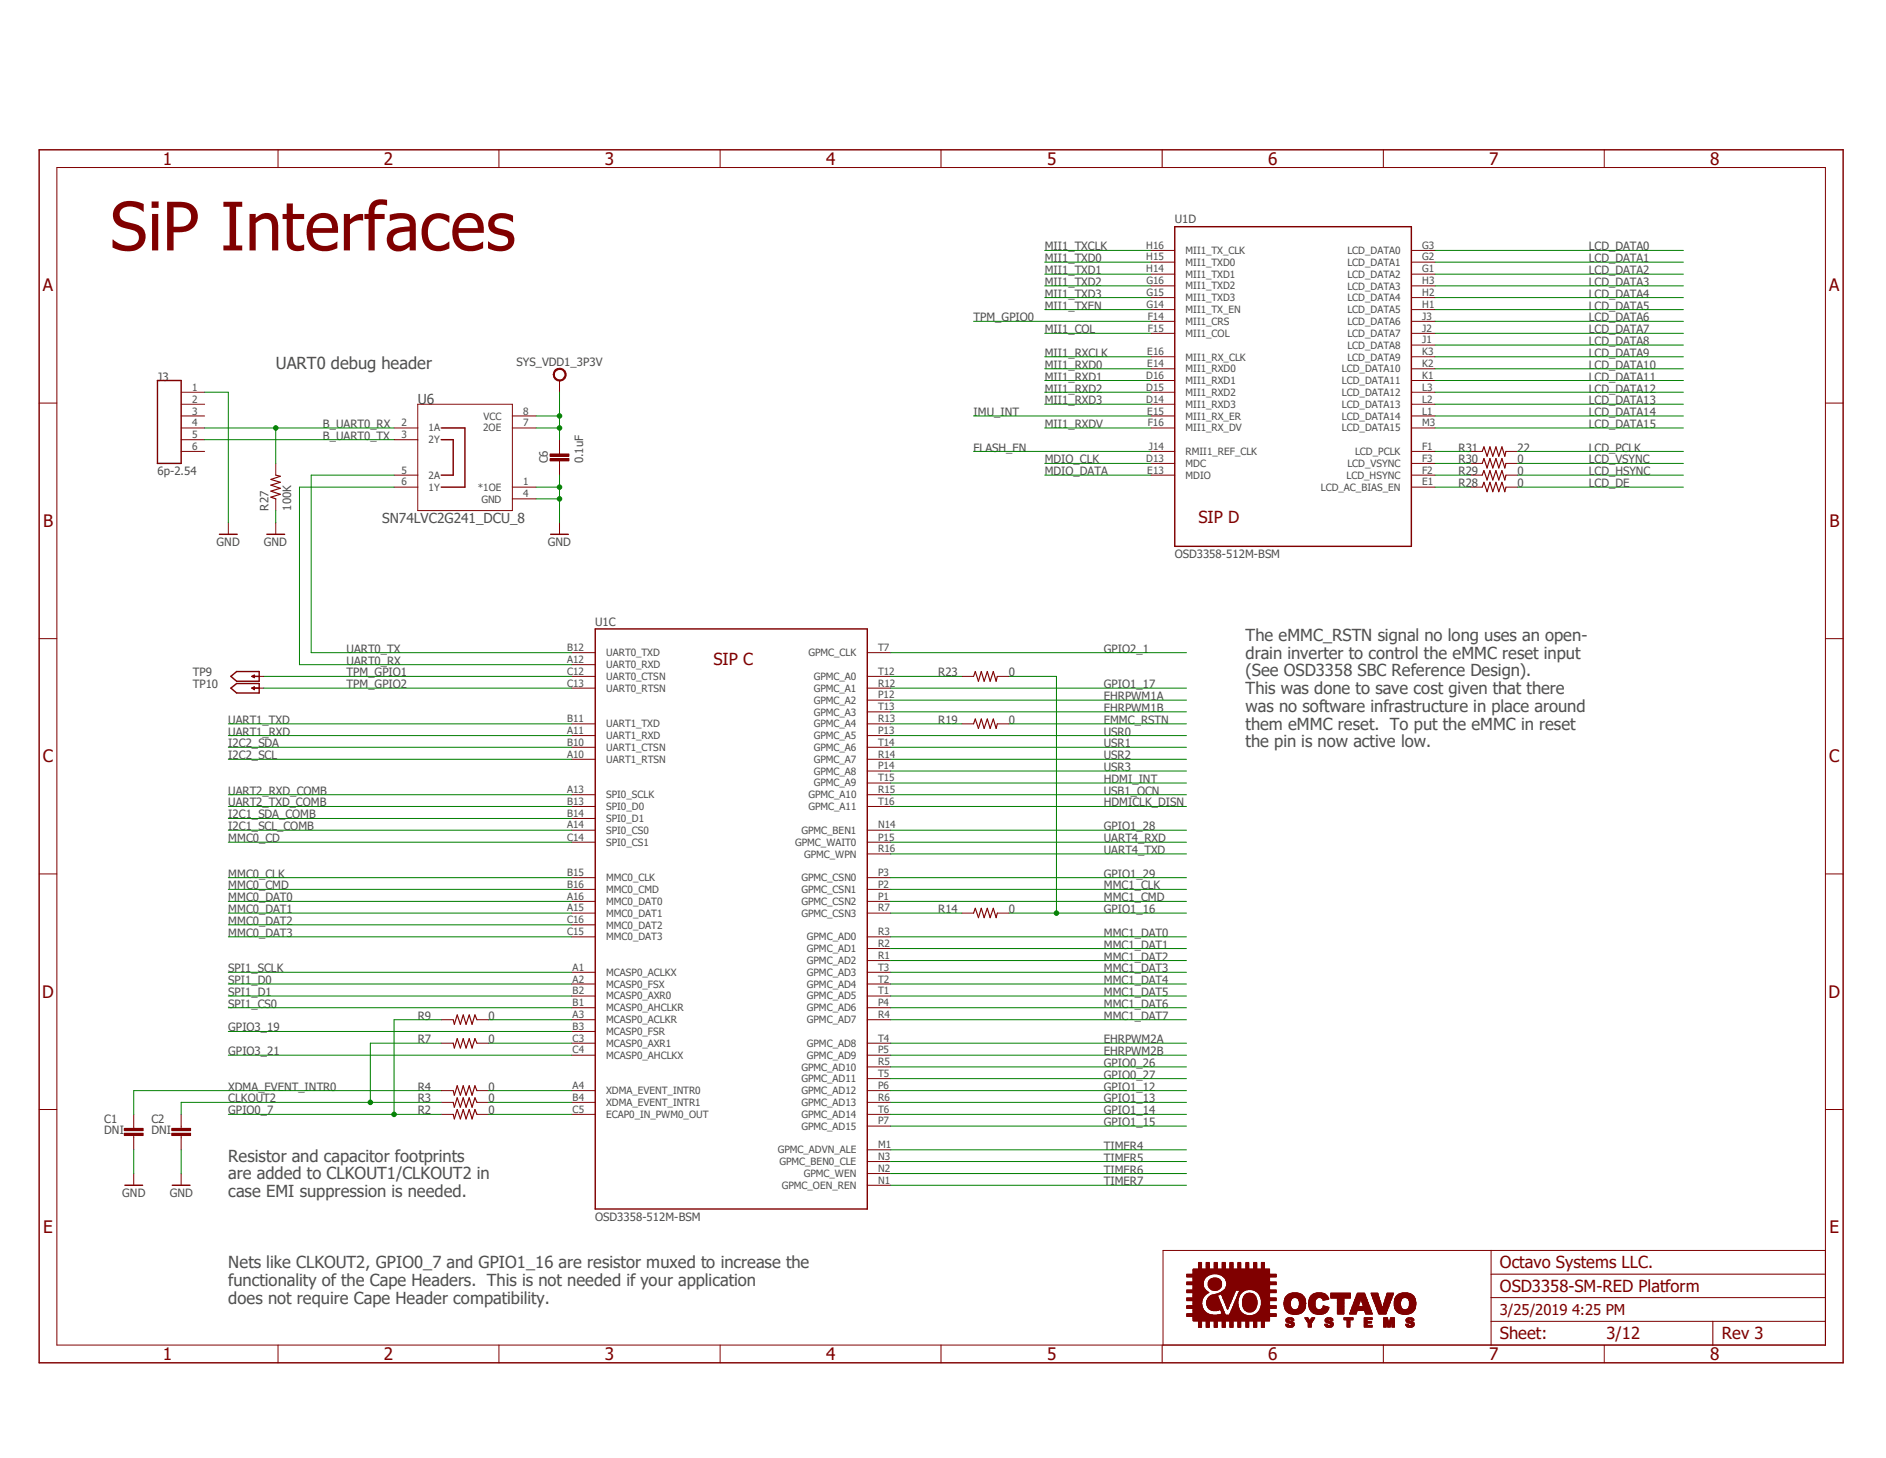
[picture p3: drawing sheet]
<svg xmlns="http://www.w3.org/2000/svg" width="279mm" height="216mm" viewBox="0 0 279 216" stroke-linecap="round" stroke-linejoin="round" font-family="sans-serif">
<defs><g id="words">
<text font-size="9.9" fill="#800000" x="16.3" y="37.1">SiP Interfaces</text>
<g font-size="2.5" fill="#800000">
<text x="24.1" y="24.4">1</text>
<text x="56.9" y="24.4">2</text>
<text x="89.6" y="24.4">3</text>
<text x="122.4" y="24.4">4</text>
<text x="155.1" y="24.4">5</text>
<text x="187.9" y="24.4">6</text>
<text x="220.6" y="24.4">7</text>
<text x="253.4" y="24.4">8</text>
<text x="6.4" y="43.1">A</text>
<text x="271" y="43.1">A</text>
<text x="177.5" y="77.4">SIP D</text>
<text x="6.4" y="78">B</text>
<text x="271" y="78">B</text>
<text x="105.7" y="98.4">SIP C</text>
<text x="6.4" y="112.9">C</text>
<text x="271" y="112.9">C</text>
<text x="6.3" y="147.7">D</text>
<text x="270.9" y="147.7">D</text>
<text x="6.4" y="182.6">E</text>
<text x="271" y="182.6">E</text>
<text x="222.2" y="187.8">Octavo Systems LLC.</text>
<text x="222.2" y="191.3">OSD3358-SM-RED Platform</text>
<text x="24.1" y="201.4">1</text>
<text x="56.9" y="201.4">2</text>
<text x="89.6" y="201.4">3</text>
<text x="122.4" y="201.4">4</text>
<text x="155.1" y="201.4">5</text>
<text x="187.9" y="201.4">6</text>
<text x="220.6" y="201.4">7</text>
<text x="222.2" y="198.3">Sheet:</text>
<text x="238" y="198.3">3/12</text>
<text x="253.4" y="201.4">8</text>
<text x="255.1" y="198.3">Rev 3</text>
</g>
<g font-size="2.5" fill="#505050">
<text x="40.9" y="54.6">UART0 debug header</text>
<text x="184.5" y="94.9">The eMMC_RSTN signal no long uses an open-</text>
<text x="184.5" y="97.5">drain inverter to control the eMMC reset input</text>
<text x="184.5" y="100.2">(See OSD3358 SBC Reference Design).</text>
<text x="184.5" y="102.8">This was done to save cost given that there</text>
<text x="184.5" y="105.4">was no software infrastructure in place around</text>
<text x="184.5" y="108">them eMMC reset. To put the eMMC in reset</text>
<text x="184.5" y="110.7">the pin is now active low.</text>
<text x="33.8" y="172">Resistor and capacitor footprints</text>
<text x="33.8" y="174.6">are added to CLKOUT1/CLKOUT2 in</text>
<text x="33.8" y="177.2">case EMI suppression is needed.</text>
<text x="33.8" y="187.8">Nets like CLKOUT2, GPIO0_7 and GPIO1_16 are resistor muxed to increase the</text>
<text x="33.8" y="190.4">functionality of the Cape Headers. This is not needed if your application</text>
<text x="33.8" y="193">does not require Cape Header compatibility.</text>
</g>
<text font-size="2.2" fill="#800000" x="222.2" y="194.8">3/25/2019 4:25 PM</text>
<g font-size="2" fill="#505050">
<text x="61.9" y="59.9">U6</text>
<text x="56.6" y="77.4">SN74LVC2G241_DCU_8</text>
</g>
<g font-size="1.7" fill="#505050">
<text x="174" y="33.1">U1D</text>
<text x="154.8" y="37.1">MII1_TXCLK</text>
<text x="154.8" y="38.8">MII1_TXD0</text>
<text x="154.8" y="40.6">MII1_TXD1</text>
<text x="235.4" y="37.1">LCD_DATA0</text>
<text x="235.4" y="38.8">LCD_DATA1</text>
<text x="235.4" y="40.6">LCD_DATA2</text>
<text x="144.2" y="47.6">TPM_GPIO0</text>
<text x="154.8" y="42.3">MII1_TXD2</text>
<text x="154.8" y="44.1">MII1_TXD3</text>
<text x="154.8" y="45.8">MII1_TXEN</text>
<text x="235.4" y="42.3">LCD_DATA3</text>
<text x="235.4" y="44.1">LCD_DATA4</text>
<text x="235.4" y="45.8">LCD_DATA5</text>
<text x="235.4" y="47.6">LCD_DATA6</text>
<text x="154.8" y="52.8">MII1_RXCLK</text>
<text x="154.8" y="49.4">MII1_COL</text>
<text x="235.4" y="49.4">LCD_DATA7</text>
<text x="235.4" y="51.1">LCD_DATA8</text>
<text x="235.4" y="52.8">LCD_DATA9</text>
<text x="23.3" y="56.3">J3</text>
<text x="76.5" y="54.1">SYS_VDD1_3P3V</text>
<text x="154.8" y="54.6">MII1_RXD0</text>
<text x="154.8" y="56.3">MII1_RXD1</text>
<text x="154.8" y="58.1">MII1_RXD2</text>
<text x="154.8" y="59.9">MII1_RXD3</text>
<text x="235.4" y="54.6">LCD_DATA10</text>
<text x="235.4" y="56.3">LCD_DATA11</text>
<text x="235.4" y="58.1">LCD_DATA12</text>
<text x="235.4" y="59.9">LCD_DATA13</text>
<text x="47.8" y="63.4">B_UART0_RX</text>
<text x="47.8" y="65.1">B_UART0_TX</text>
<text x="144.2" y="61.6">IMU_INT</text>
<text x="154.8" y="63.4">MII1_RXDV</text>
<text x="235.4" y="61.6">LCD_DATA14</text>
<text x="235.4" y="63.4">LCD_DATA15</text>
<text x="23.3" y="70.4">6p-2.54</text>
<text x="81.2" y="68.6" transform="rotate(-90 81.2 68.6)">C6</text>
<text x="86.4" y="68.6" transform="rotate(-90 86.4 68.6)">0.1uF</text>
<text x="144.2" y="66.9">FLASH_EN</text>
<text x="154.8" y="68.6">MDIO_CLK</text>
<text x="154.8" y="70.4">MDIO_DATA</text>
<text x="216.1" y="66.9">R31</text>
<text x="216.1" y="68.6">R30</text>
<text x="216.1" y="70.4">R29</text>
<text x="224.8" y="66.9">22</text>
<text x="224.8" y="68.6">0</text>
<text x="224.8" y="70.4">0</text>
<text x="235.4" y="66.9">LCD_PCLK</text>
<text x="235.4" y="68.6">LCD_VSYNC</text>
<text x="235.4" y="70.4">LCD_HSYNC</text>
<text x="39.8" y="75.6" transform="rotate(-90 39.8 75.6)">R27</text>
<text x="43.1" y="75.6" transform="rotate(-90 43.1 75.6)">100K</text>
<text x="216.1" y="72.1">R28</text>
<text x="224.8" y="72.1">0</text>
<text x="235.4" y="72.1">LCD_DE</text>
<text x="32.1" y="80.9">GND</text>
<text x="39.1" y="80.9">GND</text>
<text x="81.2" y="80.9">GND</text>
<text x="174" y="82.6">OSD3358-512M-BSM</text>
<text x="88.2" y="92.6">U1C</text>
<text x="28.6" y="100.2">TP9</text>
<text x="28.6" y="101.9">TP10</text>
<text x="51.4" y="96.6">UART0_TX</text>
<text x="51.4" y="98.4">UART0_RX</text>
<text x="51.4" y="100.2">TPM_GPIO1</text>
<text x="51.4" y="101.9">TPM_GPIO2</text>
<text x="139" y="100.2">R23</text>
<text x="149.5" y="100.2">0</text>
<text x="163.5" y="96.6">GPIO2_1</text>
<text x="163.5" y="101.9">GPIO1_17</text>
<text x="33.8" y="107.2">UART1_TXD</text>
<text x="139" y="107.2">R19</text>
<text x="149.5" y="107.2">0</text>
<text x="163.5" y="105.4">EHRPWM1B</text>
<text x="163.5" y="103.7">EHRPWM1A</text>
<text x="163.5" y="107.2">EMMC_RSTN</text>
<text x="33.8" y="108.9">UART1_RXD</text>
<text x="33.8" y="110.7">I2C2_SDA</text>
<text x="33.8" y="112.4">I2C2_SCL</text>
<text x="163.5" y="108.9">USR0</text>
<text x="163.5" y="110.7">USR1</text>
<text x="163.5" y="112.4">USR2</text>
<text x="33.8" y="119.4">UART2_TXD_COMB</text>
<text x="33.8" y="117.7">UART2_RXD_COMB</text>
<text x="163.5" y="114.2">USR3</text>
<text x="163.5" y="117.7">USB1_OCN</text>
<text x="163.5" y="119.4">HDMICLK_DISN</text>
<text x="163.5" y="115.9">HDMI_INT</text>
<text x="33.8" y="124.7">MMC0_CD</text>
<text x="33.8" y="121.2">I2C1_SDA_COMB</text>
<text x="33.8" y="122.9">I2C1_SCL_COMB</text>
<text x="163.5" y="124.7">UART4_RXD</text>
<text x="163.5" y="122.9">GPIO1_28</text>
<text x="33.8" y="131.7">MMC0_CMD</text>
<text x="33.8" y="130">MMC0_CLK</text>
<text x="163.5" y="126.4">UART4_TXD</text>
<text x="163.5" y="131.7">MMC1_CLK</text>
<text x="163.5" y="130">GPIO1_29</text>
<text x="33.8" y="136.9">MMC0_DAT2</text>
<text x="33.8" y="135.2">MMC0_DAT1</text>
<text x="33.8" y="133.5">MMC0_DAT0</text>
<text x="139" y="135.2">R14</text>
<text x="149.5" y="135.2">0</text>
<text x="163.5" y="133.5">MMC1_CMD</text>
<text x="163.5" y="135.2">GPIO1_16</text>
<text x="33.8" y="138.7">MMC0_DAT3</text>
<text x="33.8" y="144">SPI1_SCLK</text>
<text x="163.5" y="138.7">MMC1_DAT0</text>
<text x="163.5" y="140.5">MMC1_DAT1</text>
<text x="163.5" y="142.2">MMC1_DAT2</text>
<text x="163.5" y="144">MMC1_DAT3</text>
<text x="33.8" y="145.7">SPI1_D0</text>
<text x="33.8" y="147.5">SPI1_D1</text>
<text x="33.8" y="149.2">SPI1_CS0</text>
<text x="163.5" y="145.7">MMC1_DAT4</text>
<text x="163.5" y="147.5">MMC1_DAT5</text>
<text x="163.5" y="149.2">MMC1_DAT6</text>
<text x="33.8" y="152.7">GPIO3_19</text>
<text x="61.9" y="154.5">R7</text>
<text x="61.9" y="151">R9</text>
<text x="72.4" y="154.5">0</text>
<text x="72.4" y="151">0</text>
<text x="163.5" y="154.5">EHRPWM2A</text>
<text x="163.5" y="151">MMC1_DAT7</text>
<text x="33.8" y="161.5">XDMA_EVENT_INTR0</text>
<text x="33.8" y="156.2">GPIO3_21</text>
<text x="61.9" y="161.5">R4</text>
<text x="72.4" y="161.5">0</text>
<text x="163.5" y="156.2">EHRPWM2B</text>
<text x="163.5" y="158">GPIO0_26</text>
<text x="163.5" y="159.8">GPIO0_27</text>
<text x="163.5" y="161.5">GPIO1_12</text>
<text x="15.5" y="168">DNI</text>
<text x="15.5" y="166.2">C1</text>
<text x="22.4" y="168">DNI</text>
<text x="22.4" y="166.2">C2</text>
<text x="33.8" y="163.2">CLKOUT2</text>
<text x="33.8" y="165">GPIO0_7</text>
<text x="61.9" y="163.2">R3</text>
<text x="61.9" y="165">R2</text>
<text x="72.4" y="163.2">0</text>
<text x="72.4" y="165">0</text>
<text x="163.5" y="163.2">GPIO1_13</text>
<text x="163.5" y="165">GPIO1_14</text>
<text x="163.5" y="166.7">GPIO1_15</text>
<text x="163.5" y="173.8">TIMER6</text>
<text x="163.5" y="170.3">TIMER4</text>
<text x="163.5" y="172">TIMER5</text>
<text x="18.1" y="177.2">GND</text>
<text x="25.1" y="177.2">GND</text>
<text x="163.5" y="175.5">TIMER7</text>
<text x="88.2" y="180.8">OSD3358-512M-BSM</text>
</g>
<g font-size="1.5" fill="#505050">
<text x="169.8" y="40.3">H14</text>
<text x="169.8" y="38.6">H15</text>
<text x="169.8" y="36.8">H16</text>
<text x="175.6" y="41.1">MII1_TXD1</text>
<text x="175.6" y="39.4">MII1_TXD0</text>
<text x="175.6" y="37.6">MII1_TX_CLK</text>
<text x="199.6" y="37.6">LCD_DATA0</text>
<text x="199.6" y="39.4">LCD_DATA1</text>
<text x="199.6" y="41.1">LCD_DATA2</text>
<text x="210.7" y="36.8">G3</text>
<text x="210.7" y="38.6">G2</text>
<text x="210.7" y="40.3">G1</text>
<text x="169.8" y="45.6">G14</text>
<text x="169.8" y="43.9">G15</text>
<text x="169.8" y="42.1">G16</text>
<text x="170.1" y="47.3">F14</text>
<text x="175.6" y="46.4">MII1_TX_EN</text>
<text x="175.6" y="44.6">MII1_TXD3</text>
<text x="175.6" y="42.8">MII1_TXD2</text>
<text x="199.6" y="42.9">LCD_DATA3</text>
<text x="199.6" y="44.6">LCD_DATA4</text>
<text x="199.6" y="46.4">LCD_DATA5</text>
<text x="210.7" y="42.1">H3</text>
<text x="210.7" y="43.9">H2</text>
<text x="210.7" y="45.6">H1</text>
<text x="210.7" y="47.3">J3</text>
<text x="170" y="52.6">E16</text>
<text x="170.1" y="49.1">F15</text>
<text x="175.6" y="49.9">MII1_COL</text>
<text x="175.6" y="48.1">MII1_CRS</text>
<text x="175.6" y="53.4">MII1_RX_CLK</text>
<text x="199.6" y="48.1">LCD_DATA6</text>
<text x="199.6" y="49.9">LCD_DATA7</text>
<text x="199.6" y="51.6">LCD_DATA8</text>
<text x="199.6" y="53.4">LCD_DATA9</text>
<text x="210.7" y="49.1">J2</text>
<text x="210.7" y="50.8">J1</text>
<text x="210.7" y="52.6">K3</text>
<text x="28.4" y="57.9">1</text>
<text x="28.4" y="59.6">2</text>
<text x="169.8" y="56.1">D16</text>
<text x="169.8" y="57.9">D15</text>
<text x="169.8" y="59.6">D14</text>
<text x="170" y="54.4">E14</text>
<text x="175.6" y="56.9">MII1_RXD1</text>
<text x="175.6" y="58.6">MII1_RXD2</text>
<text x="175.6" y="55.1">MII1_RXD0</text>
<text x="198.8" y="55.1">LCD_DATA10</text>
<text x="198.8" y="56.9">LCD_DATA11</text>
<text x="198.8" y="58.6">LCD_DATA12</text>
<text x="210.7" y="54.4">K2</text>
<text x="210.7" y="56.1">K1</text>
<text x="210.7" y="57.9">L3</text>
<text x="210.7" y="59.6">L2</text>
<text x="28.4" y="61.4">3</text>
<text x="28.4" y="63.1">4</text>
<text x="28.4" y="64.9">5</text>
<text x="59.5" y="63.1">2</text>
<text x="59.5" y="64.9">3</text>
<text x="63.5" y="63.9">1A</text>
<text x="63.5" y="65.7">2Y</text>
<text x="71.6" y="63.9">2OE</text>
<text x="71.6" y="62.1">VCC</text>
<text x="77.5" y="63.1">7</text>
<text x="77.5" y="61.4">8</text>
<text x="170" y="61.4">E15</text>
<text x="170.1" y="63.1">F16</text>
<text x="175.6" y="62.1">MII1_RX_ER</text>
<text x="175.6" y="63.9">MII1_RX_DV</text>
<text x="175.6" y="60.4">MII1_RXD3</text>
<text x="198.8" y="60.4">LCD_DATA13</text>
<text x="198.8" y="62.1">LCD_DATA14</text>
<text x="198.8" y="63.9">LCD_DATA15</text>
<text x="210.7" y="61.4">L1</text>
<text x="210.7" y="63.1">M3</text>
<text x="28.4" y="66.6">6</text>
<text x="59.5" y="70.1">5</text>
<text x="59.5" y="71.9">6</text>
<text x="63.5" y="70.9">2A</text>
<text x="77.5" y="71.9">1</text>
<text x="169.8" y="68.4">D13</text>
<text x="170" y="70.1">E13</text>
<text x="170.2" y="66.6">J14</text>
<text x="175.6" y="67.4">RMII1_REF_CLK</text>
<text x="175.6" y="70.9">MDIO</text>
<text x="175.6" y="69.1">MDC</text>
<text x="199.5" y="70.9">LCD_HSYNC</text>
<text x="199.6" y="69.1">LCD_VSYNC</text>
<text x="200.7" y="67.4">LCD_PCLK</text>
<text x="210.7" y="71.9">E1</text>
<text x="210.7" y="70.1">F2</text>
<text x="210.7" y="66.6">F1</text>
<text x="210.7" y="68.4">F3</text>
<text x="63.5" y="72.6">1Y</text>
<text x="70.8" y="72.6">*1OE</text>
<text x="71.3" y="74.4">GND</text>
<text x="77.5" y="73.6">4</text>
<text x="195.7" y="72.6">LCD_AC_BIAS_EN</text>
<text x="84" y="99.9">C12</text>
<text x="84" y="101.7">C13</text>
<text x="84" y="98.2">A12</text>
<text x="84" y="96.4">B12</text>
<text x="89.8" y="100.7">UART0_CTSN</text>
<text x="89.8" y="98.9">UART0_RXD</text>
<text x="89.8" y="97.2">UART0_TXD</text>
<text x="119.8" y="97.2">GPMC_CLK</text>
<text x="120.6" y="100.7">GPMC_A0</text>
<text x="130.1" y="99.9">T12</text>
<text x="130.1" y="101.7">R12</text>
<text x="130.1" y="96.4">T7</text>
<text x="84" y="106.9">B11</text>
<text x="89.8" y="102.4">UART0_RTSN</text>
<text x="89.8" y="107.7">UART1_TXD</text>
<text x="120.6" y="104.2">GPMC_A2</text>
<text x="120.6" y="106">GPMC_A3</text>
<text x="120.6" y="107.7">GPMC_A4</text>
<text x="120.6" y="102.4">GPMC_A1</text>
<text x="130.1" y="103.4">P12</text>
<text x="130.1" y="105.2">T13</text>
<text x="130.1" y="106.9">R13</text>
<text x="84" y="112.2">A10</text>
<text x="84" y="110.4">B10</text>
<text x="84" y="108.7">A11</text>
<text x="89.8" y="112.9">UART1_RTSN</text>
<text x="89.8" y="111.2">UART1_CTSN</text>
<text x="89.8" y="109.4">UART1_RXD</text>
<text x="120.6" y="109.5">GPMC_A5</text>
<text x="120.6" y="111.2">GPMC_A6</text>
<text x="120.6" y="112.9">GPMC_A7</text>
<text x="130.1" y="108.7">P13</text>
<text x="130.1" y="110.4">T14</text>
<text x="130.1" y="112.2">R14</text>
<text x="130.1" y="113.9">P14</text>
<text x="84" y="117.4">A13</text>
<text x="84" y="119.2">B13</text>
<text x="89.8" y="118.2">SPI0_SCLK</text>
<text x="89.8" y="120">SPI0_D0</text>
<text x="119.8" y="120">GPMC_A11</text>
<text x="119.8" y="118.2">GPMC_A10</text>
<text x="120.6" y="114.7">GPMC_A8</text>
<text x="120.6" y="116.5">GPMC_A9</text>
<text x="130.1" y="119.2">T16</text>
<text x="130.1" y="115.7">T15</text>
<text x="130.1" y="117.4">R15</text>
<text x="84" y="122.7">A14</text>
<text x="84" y="120.9">B14</text>
<text x="84" y="124.5">C14</text>
<text x="89.8" y="123.5">SPI0_CS0</text>
<text x="89.8" y="121.7">SPI0_D1</text>
<text x="89.8" y="125.2">SPI0_CS1</text>
<text x="117.8" y="125.2">GPMC_WAIT0</text>
<text x="118.7" y="123.5">GPMC_BEN1</text>
<text x="130.1" y="122.7">N14</text>
<text x="130.1" y="124.5">P15</text>
<text x="84" y="129.7">B15</text>
<text x="84" y="131.4">B16</text>
<text x="89.8" y="130.5">MMC0_CLK</text>
<text x="118.7" y="130.5">GPMC_CSN0</text>
<text x="119.1" y="127">GPMC_WPN</text>
<text x="130.1" y="129.7">P3</text>
<text x="130.1" y="131.4">P2</text>
<text x="130.1" y="126.2">R16</text>
<text x="84" y="133.2">A16</text>
<text x="84" y="135">A15</text>
<text x="84" y="136.7">C16</text>
<text x="89.8" y="132.3">MMC0_CMD</text>
<text x="89.8" y="134">MMC0_DAT0</text>
<text x="89.8" y="135.7">MMC0_DAT1</text>
<text x="89.8" y="137.5">MMC0_DAT2</text>
<text x="118.7" y="135.8">GPMC_CSN3</text>
<text x="118.7" y="132.3">GPMC_CSN1</text>
<text x="118.7" y="134">GPMC_CSN2</text>
<text x="130.1" y="135">R7</text>
<text x="130.1" y="133.2">P1</text>
<text x="84" y="138.5">C15</text>
<text x="84.8" y="143.7">A1</text>
<text x="89.8" y="139.2">MMC0_DAT3</text>
<text x="119.6" y="139.2">GPMC_AD0</text>
<text x="119.6" y="141">GPMC_AD1</text>
<text x="119.6" y="142.7">GPMC_AD2</text>
<text x="130.1" y="138.5">R3</text>
<text x="130.1" y="140.2">R2</text>
<text x="130.1" y="142">R1</text>
<text x="130.1" y="143.7">T3</text>
<text x="84.8" y="149">B1</text>
<text x="84.8" y="145.5">A2</text>
<text x="84.8" y="147.2">B2</text>
<text x="89.8" y="144.5">MCASP0_ACLKX</text>
<text x="89.8" y="149.8">MCASP0_AHCLKR</text>
<text x="89.8" y="146.3">MCASP0_FSX</text>
<text x="89.8" y="148">MCASP0_AXR0</text>
<text x="119.6" y="144.5">GPMC_AD3</text>
<text x="119.6" y="146.3">GPMC_AD4</text>
<text x="119.6" y="148">GPMC_AD5</text>
<text x="119.6" y="149.8">GPMC_AD6</text>
<text x="130.1" y="145.5">T2</text>
<text x="130.1" y="147.2">T1</text>
<text x="130.1" y="149">P4</text>
<text x="84.8" y="150.7">A3</text>
<text x="84.8" y="152.5">B3</text>
<text x="84.8" y="154.3">C3</text>
<text x="84.8" y="156">C4</text>
<text x="89.8" y="151.5">MCASP0_ACLKR</text>
<text x="89.8" y="153.2">MCASP0_FSR</text>
<text x="89.8" y="155">MCASP0_AXR1</text>
<text x="119.6" y="155">GPMC_AD8</text>
<text x="119.6" y="151.5">GPMC_AD7</text>
<text x="130.1" y="154.3">T4</text>
<text x="130.1" y="156">P5</text>
<text x="130.1" y="150.7">R4</text>
<text x="84.8" y="161.2">A4</text>
<text x="89.8" y="156.8">MCASP0_AHCLKX</text>
<text x="118.7" y="158.5">GPMC_AD10</text>
<text x="118.7" y="160.3">GPMC_AD11</text>
<text x="119.6" y="156.8">GPMC_AD9</text>
<text x="130.1" y="157.7">R5</text>
<text x="130.1" y="159.5">T5</text>
<text x="130.1" y="161.2">P6</text>
<text x="84.8" y="164.8">C5</text>
<text x="84.8" y="163">B4</text>
<text x="89.8" y="165.5">ECAP0_IN_PWM0_OUT</text>
<text x="89.8" y="162">XDMA_EVENT_INTR0</text>
<text x="89.8" y="163.8">XDMA_EVENT_INTR1</text>
<text x="118.7" y="162">GPMC_AD12</text>
<text x="118.7" y="163.8">GPMC_AD13</text>
<text x="118.7" y="165.5">GPMC_AD14</text>
<text x="118.7" y="167.3">GPMC_AD15</text>
<text x="130.1" y="163">R6</text>
<text x="130.1" y="164.8">T6</text>
<text x="130.1" y="166.5">P7</text>
<text x="115.2" y="170.8">GPMC_ADVN_ALE</text>
<text x="115.5" y="172.6">GPMC_BEN0_CLE</text>
<text x="130.1" y="170">M1</text>
<text x="130.1" y="171.7">N3</text>
<text x="130.1" y="173.5">N2</text>
<text x="115.8" y="176.1">GPMC_OEN_REN</text>
<text x="119.1" y="174.3">GPMC_WEN</text>
<text x="130.1" y="175.3">N1</text>
</g>
</g></defs>
<path d="M75.2 4.1l198.1 198.1" fill="none" stroke="#fff" stroke-width=".15"/>
<path d="M40.9 70.4l.6 .1-1.4 .5 1.4 .4-1.4 .4 1.4 .5-1.4 .4 1.4 .5-1.4 .4 .8 .3M219.6 66.8l.2-.6 .5 1.4 .4-1.4 .4 1.4 .5-1.4 .4 1.4 .5-1.4 .4 1.4 .2-.8M219.6 68.6l.2-.7 .5 1.4 .4-1.4 .4 1.4 .5-1.4 .4 1.4 .5-1.4 .4 1.4 .2-.7M219.6 70.4l.2-.7 .5 1.4 .4-1.4 .4 1.4 .5-1.4 .4 1.4 .5-1.4 .4 1.4 .2-.7M219.6 72.1l.2-.7 .5 1.4 .4-1.4 .4 1.4 .5-1.4 .4 1.4 .5-1.4 .4 1.4 .2-.7M144.2 100.2l.3-.8 .4 1.5 .5-1.5 .4 1.5 .5-1.5 .4 1.5 .5-1.5 .4 1.5 .1-.7M144.2 107.2l.3-.7 .4 1.4 .5-1.4 .4 1.4 .5-1.4 .4 1.4 .5-1.4 .4 1.4 .1-.7M144.2 135.2l.3-.7 .4 1.4 .5-1.4 .4 1.4 .5-1.4 .4 1.4 .5-1.4 .4 1.4 .1-.7M67.1 154.5l.2 .7 .4-1.4 .5 1.4 .4-1.4 .4 1.4 .5-1.4 .4 1.4 .5-1.4 .3 .7M67.1 151l.2 .7 .4-1.4 .5 1.4 .4-1.4 .4 1.4 .5-1.4 .4 1.4 .5-1.4 .3 .7M67.1 163.2l.2 .8 .4-1.4 .5 1.4 .4-1.4 .4 1.4 .5-1.4 .4 1.4 .5-1.4 .3 .6M67.1 165l.2 .7 .4-1.4 .5 1.4 .4-1.4 .4 1.4 .5-1.4 .4 1.4 .5-1.4 .3 .7" fill="none" stroke="#800000" stroke-width=".17"/>
<g fill="none" stroke="#800000" stroke-width=".15">
<path d="M8.4 24.8h262v174.4h-262zM41.2 22.2v2.6M73.9 22.2v2.6M106.7 22.2v2.6M139.4 22.2v2.6M170.5 38.8h3.5M170.5 37.1h3.5M172.2 22.2v2.6M204.9 22.2v2.6M209.1 38.8h3.5M209.1 37.1h3.5M237.7 22.2v2.6"/>
<path d="M5.8 59.7h2.6M26.8 59.9h3.5M26.8 58.1h3.5M61.9 59.9h14v15.7h-14zM170.5 59.9h3.5M170.5 58.1h3.5M170.5 49.4h3.5M170.5 47.6h3.5M170.5 45.8h3.5M170.5 44.1h3.5M170.5 42.3h3.5M170.5 40.6h3.5"/>
<path d="M170.5 56.3h3.5M170.5 52.8h3.5M170.5 54.6h3.5M209.1 59.9h3.5M209.1 58.1h3.5M209.1 49.4h3.5M209.1 47.6h3.5M209.1 45.8h3.5M209.1 44.1h3.5M209.1 42.3h3.5M209.1 40.6h3.5M209.1 56.3h3.5"/>
<path d="M209.1 52.8h3.5M209.1 51.1h3.5M209.1 54.6h3.5M270.4 59.7h2.6M26.8 63.4h3.5M26.8 65.1h3.5M26.8 61.6h3.5M26.8 66.8h3.5M33.8 77.4v1.7M40.9 68.6v1.8M40.9 73.9v1.7M40.9 77.4v1.7"/>
<path d="M58.4 72.1h3.5M58.4 63.4h3.5M58.4 65.1h3.5M58.4 70.4h3.5M75.9 72.1h3.5M75.9 63.4h3.5M75.9 73.9h3.5M75.9 61.6h3.5M81.5 67.9h2.8v.3h-2.8zM81.5 67.2h2.8v.4h-2.8zM82.9 65.1v2.1M82.9 68.3v2.1"/>
<path d="M82.9 77.4v1.7M170.5 63.4h3.5M170.5 70.4h3.5M170.5 61.6h3.5M170.5 66.8h3.5M170.5 68.6h3.5M209.1 72.1h3.5M209.1 63.4h3.5M209.1 70.4h3.5M209.1 61.6h3.5M209.1 66.8h3.5M209.1 68.6h3.5"/>
<path d="M217.8 72.1h1.8M217.8 70.4h1.8M217.8 66.8h1.8M217.8 68.6h1.8M223.1 72.1h1.7M223.1 70.4h1.7M223.1 66.8h1.7M223.1 68.6h1.7M5.8 94.6h2.6M84.7 96.6h3.5M84.7 98.4h3.5M128.5 96.6h3.5"/>
<path d="M270.4 94.6h2.6M37.3 100.2h1.8M37.3 101.9h1.8M84.7 100.2h3.5M84.7 107.2h3.5M84.7 101.9h3.5M84.7 112.4h3.5M84.7 110.7h3.5M84.7 108.9h3.5M84.7 117.7h3.5M84.7 119.4h3.5M128.5 100.2h3.5"/>
<path d="M128.5 107.2h3.5M128.5 101.9h3.5M128.5 103.7h3.5M128.5 105.4h3.5M128.5 112.4h3.5M128.5 110.7h3.5M128.5 108.9h3.5M128.5 117.7h3.5M128.5 119.4h3.5M128.5 114.2h3.5M128.5 116h3.5M142.5 100.2h1.7"/>
<path d="M142.5 107.2h1.7M147.7 100.2h1.8M147.7 107.2h1.8M5.8 129.4h2.6M84.7 135.2h3.5M84.7 122.9h3.5M84.7 130h3.5M84.7 121.2h3.5M84.7 124.7h3.5M84.7 131.7h3.5M84.7 133.5h3.5M84.7 136.9h3.5"/>
<path d="M84.7 138.7h3.5M128.5 135.2h3.5M128.5 122.9h3.5M128.5 130h3.5M128.5 124.7h3.5M128.5 131.7h3.5M128.5 133.5h3.5M128.5 138.7h3.5M128.5 126.4h3.5M142.5 135.2h1.7M147.7 135.2h1.8M270.4 129.4h2.6"/>
<path d="M65.4 154.5h1.7M65.4 151h1.7M70.7 154.5h1.7M70.7 151h1.7M84.7 154.5h3.5M84.7 151h3.5M84.7 156.3h3.5M84.7 152.7h3.5M84.7 144h3.5M84.7 145.7h3.5M84.7 147.5h3.5M84.7 149.2h3.5"/>
<path d="M128.5 154.5h3.5M128.5 151h3.5M128.5 156.3h3.5M128.5 158h3.5M128.5 159.7h3.5M128.5 140.5h3.5M128.5 142.2h3.5M128.5 144h3.5M128.5 145.7h3.5M128.5 147.5h3.5M128.5 149.2h3.5M5.8 164.3h2.6"/>
<path d="M18.4 167.8h2.8v.3h-2.8zM18.4 167.1h2.8v.3h-2.8zM19.8 165v2.1M19.8 168.1v2.2M19.8 173.8v1.7M65.4 163.2h1.7M65.4 165h1.7M70.7 163.2h1.7M70.7 165h1.7M84.7 163.2h3.5M84.7 165h3.5M84.7 161.5h3.5"/>
<path d="M128.5 163.2h3.5M128.5 165h3.5M128.5 161.5h3.5M128.5 166.8h3.5M128.5 170.3h3.5M128.5 172h3.5M128.5 173.8h3.5M128.5 175.5h3.5M270.4 164.3h2.6M41.2 199.2v2.6M73.9 199.2v2.6M106.7 199.2v2.6"/>
<path d="M139.4 199.2v2.6M172.2 199.2v2.6M175.8 188.7h3.8M175.8 194.9h13.3M175.8 194.8h9.2M175.8 194.8h8.9M175.8 194.7h8.8M175.8 194.7h3.9M175.8 194.6h3.5M175.8 194.6h3.4M175.8 194.6h3.3M175.8 194.5h3.2"/>
<path d="M175.8 193.8h2.4M175.8 193.7h2.4M175.8 193.6h2.3M175.8 193.5h2.3M175.8 193.4h2.3M175.8 193.3h2.3M175.8 192.6h2.3M175.8 192.5h2.3M175.8 192.4h2.3M175.8 192.3h2.3M175.8 192.3h2.4M175.8 192.2h2.4"/>
<path d="M175.8 191.4h3.3M175.8 191.3h3.2M175.8 191.3h3.1M175.8 191.2h3.1M175.8 191.2h3M175.8 191.1h2.9M175.8 191.1h2.8M175.8 191h2.8M175.8 190.2h2.5M175.8 190.1h2.5M175.8 190h2.5M175.8 189.9h2.5"/>
<path d="M175.8 189.8h2.5M175.8 189.1h2.9M175.8 189h3M175.8 189h3.1M175.8 188.9h3.1M175.8 188.9h3.2M175.8 188.8h3.3M175.8 188.8h3.5M175.8 188.7h3.7M176.7 192.2h1.6M176.7 195.6h11.4M176.7 195.5h11.4"/>
<path d="M176.7 195.4h11.4M176.7 195.3h11.4M176.7 195.2h11.4M176.7 195.1h11.4M176.7 195h11.4M176.7 194.5h2.2M176.7 194.4h2.1M176.7 194.4h2M176.7 194.3h1.9M176.7 194.2h1.8M176.7 194.1h1.8M176.7 194.1h1.7"/>
<path d="M176.7 194h1.7M176.7 194h1.6M176.7 193.9h1.6M176.7 193.8h1.6M176.7 193.8h1.5M176.7 193.3h1.4M176.7 193.2h1.4M176.7 193.1h1.4M176.7 193h1.3M176.7 192.9h1.3M176.7 192.9h1.4M176.7 192.8h1.4"/>
<path d="M176.7 192.7h1.4M176.7 192.1h1.6M176.7 192h1.7M176.7 191.9h1.7M176.7 191.9h1.8M176.7 191.8h1.8M176.7 191.8h1.9M176.7 191.7h1.9M176.7 191.6h2M176.7 191.6h2.1M176.7 191.5h2.2M176.7 191h1.9"/>
<path d="M176.7 190.9h1.8M176.7 190.8h1.8M176.7 190.8h1.7M176.7 190.7h1.7M176.7 190.6h1.7M176.7 190.6h1.6M176.7 190.5h1.6M176.7 190.4h1.6M176.7 190.3h1.6M176.7 189.8h1.6M176.7 189.7h1.6M176.7 189.6h1.7"/>
<path d="M176.7 189.5h1.7M176.7 189.4h1.7M176.7 189.4h1.8M176.7 189.3h1.8M176.7 189.2h1.9M176.7 189.1h1.9M176.7 188.6h3.2M176.7 188.6h11.4M176.7 188.5h11.4M176.7 188.4h11.4M176.7 188.3h11.4M176.7 188.2h11.4"/>
<path d="M176.7 188.1h11.4M176.7 188h11.4M176.8 195.6h11.3M176.8 187.9h11.3M177.5 195.7h.5M177.5 196.6h.5M177.5 196.5h.5M177.5 196.4h.5M177.5 196.3h.5M177.5 196.2h.5M177.5 196.1h.5M177.5 196h.5"/>
<path d="M177.5 195.9h.5M177.5 195.8h.5M177.5 187.9h.5M177.5 187.8h.5M177.5 187.7h.5M177.5 187.6h.5M177.5 187.5h.5M177.5 187.4h.5M177.5 187.3h.5M177.5 187.2h.5M177.5 187.1h.5M177.5 187h.5"/>
<path d="M177.5 186.9h.5M178.7 195.7h.5M178.7 196.6h.5M178.7 196.5h.5M178.7 196.4h.5M178.7 196.3h.5M178.7 196.2h.5M178.7 196.1h.5M178.7 196h.5M178.7 195.9h.5M178.7 195.8h.5M178.7 187.9h.5"/>
<path d="M178.7 187.8h.5M178.7 187.7h.5M178.7 187.6h.5M178.7 187.5h.5M178.7 187.4h.5M178.7 187.3h.5M178.7 187.2h.5M178.7 187.1h.5M178.7 187h.5M178.7 186.9h.5M178.7 193.1h2.2M178.7 193h2.1"/>
<path d="M178.7 192.9h2.1M178.7 192.8h2.1M178.7 192.8h2M178.8 193.3h2.1M178.8 193.2h2.1M178.8 193.1h2.1M178.8 192.7h1.9M178.8 192.6h1.9M178.8 193.4h2.2M178.8 193.3h2.2M178.8 192.5h1.8M178.9 193.5h2.1"/>
<path d="M178.9 193.4h2.1M178.9 192.5h1.7M178.9 192.4h1.7M178.9 193.6h2.2M178.9 193.5h2.2M178.9 192.3h1.7M178.9 192.2h1.7M179 193.7h2.1M179 192.2h1.5M179 190.4h1.9M179 190.4h2M179 190.3h2"/>
<path d="M179 190.2h2M179 190.1h2M179 190h2M179 189.9h2M179 189.9h1.9M179 190.5h1.9M179 189.8h1.9M179.1 193.8h2M179.1 192.1h1.4M179.1 190.6h1.8M179.1 190.5h1.8M179.1 189.7h1.8"/>
<path d="M179.1 193.8h2.1M179.1 192h1.3M179.1 190.7h1.7M179.1 190.6h1.7M179.1 189.7h1.7M179.1 189.6h1.7M179.2 190.7h1.6M179.2 189.6h1.6M179.2 192h1.2M179.2 190.8h1.6M179.2 193.9h1.5M179.2 191.9h1.2"/>
<path d="M179.2 190.8h1.5M179.2 189.5h1.5M179.3 193.9h1.4M179.3 191.9h1.1M179.3 189.5h1.4M179.3 194h1.3M179.3 191.9h1M179.3 190.9h1.3M179.3 190.8h1.4M179.3 189.4h1.3M179.4 190.9h1.2M179.4 189.4h1.2"/>
<path d="M179.4 194h1.2M179.4 191.8h1M179.5 191h1.1M179.5 194.1h1M179.5 191h1M179.5 191.8h1.1M179.5 189.3h.9M179.7 191.7h.9M179.7 191.1h.6M179.7 189.3h.6M179.7 194.1h.6M179.8 189.2h.4"/>
<path d="M179.8 191.1h.3M179.9 195.7h.4M179.9 196.6h.4M179.9 196.5h.4M179.9 196.4h.4M179.9 196.3h.4M179.9 196.2h.4M179.9 196.1h.4M179.9 196h.4M179.9 195.9h.4M179.9 195.8h.4M179.9 191.7h.8"/>
<path d="M179.9 187.9h.4M179.9 187.8h.4M179.9 187.7h.4M179.9 187.6h.4M179.9 187.5h.4M179.9 187.4h.4M179.9 187.3h.4M179.9 187.2h.4M179.9 187.1h.4M179.9 187h.4M179.9 186.9h.4M180 191.6h.8"/>
<path d="M180 188.6h8.1M180.2 191.6h2.6M180.3 194.7h1.3M180.4 188.7h8.7M180.4 191.6h2.4M180.6 191.5h2.3M180.6 188.7h8.5M180.7 188.8h8.4M180.7 194.6h.8M180.7 191.4h2.2M180.8 193.9h.4M180.8 194.6h.7"/>
<path d="M180.8 194h.4M180.8 191.4h2.1M180.8 194.1h.5M180.8 188.8h8.3M180.9 194.1h.4M180.9 191.3h2.1M180.9 194.6h.6M180.9 194.3h.5M180.9 194.2h.5M180.9 194.2h.4M180.9 191.7h1.9M180.9 191.6h1.9"/>
<path d="M180.9 188.8h8.2M181 194.5h.4M181 194.4h.4M181 191.8h1.8M181 191.7h1.8M181 191.3h2M181 188.9h8.1M181 191.9h1.7M181.1 195.7h.4M181.1 196.6h.4M181.1 196.5h.4M181.1 196.4h.4"/>
<path d="M181.1 196.3h.4M181.1 196.2h.4M181.1 196.1h.4M181.1 196h.4M181.1 195.9h.4M181.1 195.8h.4M181.1 191.9h1.6M181.1 191.2h1.9M181.1 188.9h8M181.1 187.9h.4M181.1 187.8h.4M181.1 187.7h.4"/>
<path d="M181.1 187.6h.4M181.1 187.5h.4M181.1 187.4h.4M181.1 187.3h.4M181.1 187.2h.4M181.1 187.1h.4M181.1 187h.4M181.1 186.9h.4M181.1 192h1.6M181.1 189h8M181.1 192.2h1.5M181.1 192.1h1.5"/>
<path d="M181.2 192.3h1.3M181.2 191.1h1.8M181.2 189h7.9M181.2 192.4h1.3M181.2 189.1h7.9M181.3 192.4h1.2M181.3 191.1h3.2M181.3 189.1h7.8M181.3 192.5h1.2M181.3 189.1h6.8M181.4 192.7h1M181.4 192.6h1"/>
<path d="M181.4 191h3.4M181.4 189.2h6.7M181.4 192.8h.9M181.4 192.8h1M181.4 191h6.7M181.4 192.9h.9M181.4 190.9h6.7M181.4 189.3h6.7M181.5 193h.7M181.5 193h.8M181.5 192.9h.8M181.5 190.9h6.6"/>
<path d="M181.5 189.4h6.6M181.5 189.3h6.6M181.5 190.8h6.6M181.6 193.3h.6M181.6 193.2h.6M181.6 193.1h.6M181.6 190.8h6.5M181.6 190.7h6.5M181.6 189.5h6.5M181.6 189.4h6.5M181.6 193.3h.5M181.6 190.6h6.5"/>
<path d="M181.6 189.6h6.5M181.7 193.4h.4M181.7 193.3h.4M181.7 190.5h6.4M181.7 189.7h6.4M181.7 193.5h.4M181.7 190.4h6.4M181.7 189.9h7.4M181.7 189.8h7.4M181.7 189.8h6.4M181.7 193.7h.2M181.7 193.6h.3"/>
<path d="M181.7 193.5h.3M181.7 190.3h6.4M181.7 190.2h7.4M181.7 190.1h7.4M181.7 190h7.4M181.8 193.8h.1M181.8 193.7h.1M181.9 193.8v.1M182.2 194.7h2.3M182.2 194.6h2.2M182.2 194.6h2.1M182.2 195.7h.5"/>
<path d="M182.2 196.6h.5M182.2 196.5h.5M182.2 196.4h.5M182.2 196.3h.5M182.2 196.2h.5M182.2 196.1h.5M182.2 196h.5M182.2 195.9h.5M182.2 195.8h.5M182.2 194.6h2M182.2 194.5h2M182.2 187.9h.5"/>
<path d="M182.2 187.8h.5M182.2 187.7h.5M182.2 187.6h.5M182.2 187.5h.5M182.2 187.4h.5M182.2 187.3h.5M182.2 187.2h.5M182.2 187.1h.5M182.2 187h.5M182.2 186.9h.5M182.2 194.5h1.9M182.2 194.4h1.8"/>
<path d="M182.3 194.4h1.7M182.3 194.4h1.6M182.3 194.3h1.6M182.4 194.2h1.4M182.4 194.1h1.4M182.4 194.1h1.3M182.4 194h1.2M182.5 194h1.1M182.5 193.9h1.1M182.5 193.8h1.1M182.6 193.7h1M182.6 193.7h.9"/>
<path d="M182.6 193.6h.9M182.6 193.5h.9M182.7 193.5h.8M182.7 193.4h.7M182.7 193.3h.7M182.8 193.3h.6M182.8 193.2h.6M182.8 193.1h.6M182.8 193h.6M182.9 193h.5M182.9 192.9h.5M182.9 192.8h.5"/>
<path d="M183 192.8h.4M183 192.7h.4M183 192.6h.4M183 192.5h.4M183.1 192.4h.3M183.1 192.4h.4M183.1 192.3h.4M183.2 192.3h.3M183.2 192.2h.3M183.2 192.1h.3M183.2 192.1h.4M183.3 192h.3"/>
<path d="M183.3 191.9h.3M183.3 191.8h.3M183.4 195.7h.4M183.4 196.6h.4M183.4 196.5h.4M183.4 196.4h.4M183.4 196.3h.4M183.4 196.2h.4M183.4 196.1h.4M183.4 196h.4M183.4 195.9h.4M183.4 195.8h.4"/>
<path d="M183.4 191.8h.3M183.4 191.7h.3M183.4 191.6h.4M183.4 187.9h.4M183.4 187.8h.4M183.4 187.7h.4M183.4 187.6h.4M183.4 187.5h.4M183.4 187.4h.4M183.4 187.3h.4M183.4 187.2h.4M183.4 187.1h.4"/>
<path d="M183.4 187h.4M183.4 186.9h.4M183.5 191.6h.3M183.5 191.5h.4M183.5 191.4h.5M183.6 191.4h.4M183.6 191.3h.4M183.6 191.3h.5M183.6 191.2h.6M183.6 191.2h.7M183.6 191.1h.8M184.1 193.3h2.1"/>
<path d="M184.1 193.2h2.1M184.1 193.1h2.1M184.1 193h2.1M184.1 192.9h2.1M184.1 192.8h2.1M184.1 192.7h2.1M184.1 192.6h2.1M184.1 192.5h2.1M184.1 193.4h2M184.1 193.4h2.1M184.1 192.4h2.1M184.1 192.4h2"/>
<path d="M184.1 193.5h2M184.1 192.3h2M184.1 192.2h2M184.2 192.2h1.9M184.2 193.7h1.9M184.2 193.6h1.9M184.2 192.1h1.9M184.2 193.8h1.8M184.2 192h1.9M184.3 193.8h1.7M184.3 192h1.7M184.3 191.9h1.7"/>
<path d="M184.3 191.9h1.6M184.4 193.9h1.5M184.4 191.9h1.5M184.4 194h1.4M184.4 191.8h1.5M184.4 191.8h1.4M184.4 194.1h1.4M184.4 191.7h1.4M184.5 194.1h1.2M184.5 191.7h1.3M184.6 195.7h.4M184.6 196.6h.4"/>
<path d="M184.6 196.5h.4M184.6 196.4h.4M184.6 196.3h.4M184.6 196.2h.4M184.6 196.1h.4M184.6 196h.4M184.6 195.9h.4M184.6 195.8h.4M184.6 191.6h1.1M184.6 187.9h.4M184.6 187.8h.4M184.6 187.7h.4"/>
<path d="M184.6 187.6h.4M184.6 187.5h.4M184.6 187.4h.4M184.6 187.3h.4M184.6 187.2h.4M184.6 187.1h.4M184.6 187h.4M184.6 186.9h.4M184.6 194.1h1.1M184.6 191.6h1M184.7 194.2h.9M184.7 194.2h.8"/>
<path d="M184.7 191.6h.8M184.8 194.3h.7M184.8 191.5h.6M185 191.5h.2M185.2 194.8h3.9M185.5 191h3.6M185.5 194.8h3.6M185.6 194.7h3.5M185.7 195.7h.5M185.7 196.6h.5M185.7 196.5h.5M185.7 196.4h.5"/>
<path d="M185.7 196.3h.5M185.7 196.2h.5M185.7 196.1h.5M185.7 196h.5M185.7 195.9h.5M185.7 195.8h.5M185.7 191.1h3.4M185.7 187.9h.5M185.7 187.8h.5M185.7 187.7h.5M185.7 187.6h.5M185.7 187.5h.5"/>
<path d="M185.7 187.4h.5M185.7 187.3h.5M185.7 187.2h.5M185.7 187.1h.5M185.7 187h.5M185.7 186.9h.5M185.8 194.7h3.3M185.8 191.1h3.3M185.9 191.1h3.2M185.9 194.6h3.2M186 191.2h3.1M186 194.6h3.1"/>
<path d="M186.1 194.6h3M186.1 191.2h3M186.1 194.5h3M186.1 194.5h2M186.1 191.3h3M186.2 191.3h2.9M186.2 194.4h1.9M186.3 194.4h1.8M186.3 191.4h2.8M186.4 194.3h1.7M186.4 191.5h1.7M186.4 194.2h1.7"/>
<path d="M186.4 191.6h1.7M186.5 194.2h1.6M186.5 191.6h1.6M186.5 194.1h1.6M186.6 194.1h1.5M186.6 191.7h1.5M186.6 194h1.5M186.6 191.8h1.5M186.6 193.9h1.5M186.6 193.8h1.5M186.6 191.9h1.5M186.7 193.8h1.4"/>
<path d="M186.7 193.8h2.4M186.7 192h1.4M186.7 193.7h2.4M186.7 192.1h1.4M186.8 192.2h1.3M186.8 193.6h2.3M186.8 193.5h2.3M186.8 192.2h2.3M186.8 193.4h2.3M186.8 193.3h2.3M186.8 192.4h2.3M186.8 192.3h2.3"/>
<path d="M186.9 195.7h.4M186.9 196.6h.4M186.9 196.5h.4M186.9 196.4h.4M186.9 196.3h.4M186.9 196.2h.4M186.9 196.1h.4M186.9 196h.4M186.9 195.9h.4M186.9 195.8h.4M186.9 193.3h1.2M186.9 193.2h1.2"/>
<path d="M186.9 193.1h1.2M186.9 193h1.2M186.9 192.9h1.2M186.9 192.8h1.2M186.9 192.7h1.2M186.9 192.6h2.2M186.9 192.5h2.2M186.9 187.9h.4M186.9 187.8h.4M186.9 187.7h.4M186.9 187.6h.4M186.9 187.5h.4"/>
<path d="M186.9 187.4h.4M186.9 187.3h.4M186.9 187.2h.4M186.9 187.1h.4M186.9 187h.4M186.9 186.9h.4M190.2 193.3h1M190.2 193.2h1M190.2 193.1h1M190.2 193h1M190.2 192.9h1M190.2 192.8h1"/>
<path d="M190.2 193.5h1M190.2 193.4h1M190.2 192.7h1M190.2 192.6h1M190.3 193.6h1M190.3 193.5h1M190.3 193.5h.9M190.3 192.6h.9M190.3 192.5h1M190.3 192.4h1M190.3 193.8h1.1M190.3 193.7h1"/>
<path d="M190.3 192.3h1.1M190.3 192.2h1.2M190.4 193.9h1.2M190.4 193.8h1.1M190.4 192.2h1.2M190.4 192.2h1.4M190.4 193.9h2.9M190.4 192.1h2.9M190.5 196.2h.4M190.5 196.1h.4M190.5 194h2.7M190.5 192.1h2.7"/>
<path d="M190.5 195.7h.8M190.5 196.3h1.1M190.5 196.3h1.2M190.5 196.3h.4M190.5 195.6h.7M190.5 195.6h.6M190.5 195.5h.4M190.5 195.4h.4M190.5 195.4h.5M190.5 194.1h2.7M190.5 192h2.7M190.5 196.4h1.1"/>
<path d="M190.5 195.7h1M190.5 195.3h1.1M190.5 194.1h2.6M190.5 191.9h2.6M190.6 196.4h1M190.6 195.7h1M190.6 194.2h2.5M190.6 191.9h2.5M190.6 196.5h1M190.6 195.8h1M190.6 195.2h1M190.6 194.2h2.4"/>
<path d="M190.6 191.9h2.4M190.7 196.5h.8M190.7 195.8h.9M190.7 195.2h.8M190.7 194.3h2.3M190.7 191.8h2.3M190.7 195.9h1M190.8 194.4h2.1M190.8 191.7h2.1M190.8 195.1h.5M190.8 194.4h2M190.9 194.4h1.9"/>
<path d="M190.9 191.6h1.9M190.9 196.6h.4M190.9 195.9h.8M190.9 194.5h1.8M190.9 191.6h1.8M191.1 196h.6M191.1 194.5h1.5M191.1 191.6h1.5M191.1 195.4h.5M191.1 191.5h1.4M191.2 196h.5M191.2 194.6h1.3"/>
<path d="M191.2 195.4h.5M191.3 196.3h.4M191.3 196h.4M191.3 195.5h.4M191.3 196.2h.4M191.3 196.1h.4M191.3 191.5h1.1M191.3 194.6h1.1M191.5 191.4h.7M191.5 194.6h.7M191.9 192.2h1.4M192.1 193.9h1.2"/>
<path d="M192.1 192.2h1.2M192.2 193.8h1.1M192.2 192.2h1.1M192.2 192.3h1.1M192.3 193.8h1M192.3 192.3h1M192.3 193.7h1.1M192.3 192.4h1.1M192.4 193.7h1M192.4 193.6h1M192.4 192.4h1M192.4 193.5h1"/>
<path d="M192.4 192.6h1M192.4 192.5h1M192.4 193.4h1M192.4 193.3h1M192.4 192.7h1M192.5 193.3h.9M192.5 193.2h.9M192.5 193.1h.9M192.5 193h1M192.5 192.9h.9M192.5 192.8h.9M192.5 192.7h.9"/>
<path d="M193.3 195.2h.5M193.3 195.1h.5M193.4 195.3h.5M193.4 195.3h.4M193.4 195.4h.5M193.5 195.5h.5M193.5 195.4h.4M193.6 195.7h.8M193.6 195.6h.9M193.6 195.6h.4M193.7 195.7h.7M193.7 195.8h.7"/>
<path d="M193.8 195.9h.5M193.8 195.8h.6M193.8 196.5h.5M193.8 196.4h.5M193.8 196.3h.5M193.8 196.2h.5M193.8 196.1h.5M193.8 196h.5M193.8 193.2h1M193.8 193.1h1M193.8 193h1M193.8 192.9h1"/>
<path d="M193.8 192.8h1M193.9 193.5h1M193.9 193.4h1M193.9 193.4h.9M193.9 193.3h.9M193.9 192.8h.9M193.9 192.7h.9M193.9 192.7h1M193.9 192.6h1M193.9 193.6h1M193.9 192.5h1M193.9 192.4h1"/>
<path d="M194 193.8h1M194 193.7h1M194 193.7h.9M194 192.4h1M194 192.3h1M194 192.2h1.2M194 193.8h1.2M194.1 192.2h1.3M194.1 195.6h.4M194.1 193.9h2.7M194.1 193.9h1.1M194.1 192.1h2.7"/>
<path d="M194.1 195.5h.4M194.1 195.5h.5M194.1 194h2.6M194.1 194h2.7M194.1 192.1h2.6M194.1 192h2.6M194.1 194.1h2.6M194.2 195.4h.4M194.2 195.3h.4M194.2 194.1h2.4M194.2 194.1h2.5M194.2 192h2.4"/>
<path d="M194.2 191.9h2.4M194.2 195.3h.5M194.2 194.2h2.4M194.3 195.2h.4M194.3 195.2h.5M194.3 194.2h2.3M194.3 191.8h2.3M194.3 194.3h2.3M194.4 195.1h.4M194.4 191.8h2.1M194.4 194.4h2M194.4 194.3h2.1"/>
<path d="M194.4 191.7h2M194.5 191.6h1.9M194.5 194.4h1.9M194.6 194.5h1.7M194.6 191.6h1.7M194.7 191.6h1.5M194.7 194.5h1.5M194.8 194.6h1.3M194.8 191.5h1.3M194.9 191.5h1.1M194.9 194.6h1.1M195.1 191.4h.7"/>
<path d="M195.2 194.6h.6M195.6 192.2h1.2M195.6 193.9h1.2M195.7 192.2h1.1M195.7 193.8h1.1M195.8 193.8h1M195.8 192.2h1M195.8 192.3h1M195.9 193.7h.9M195.9 192.3h.9M195.9 192.4h.9M196 193.6h.9"/>
<path d="M196 192.4h.7M196 192.4h.8M196 193.5h.8M196 193.5h.7M196 193.5h.6M196 193.4h.3M196 192.5h.4M196 193.4h.2M196 193.3h.1M196.2 196.1h.4M196.2 192.5l-.2 .1M196.3 196.3h.5"/>
<path d="M196.3 196.2h.4M196.3 196.1h.4M196.3 195.7h.8M196.3 196.3h1.2M196.3 195.6h.7M196.3 195.6h.5M196.3 195.5h.5M196.3 195.5h.4M196.3 195.4h.4M196.3 196.3h1.1M196.3 195.7h1M196.3 195.4h.5"/>
<path d="M196.3 195.3h1.1M196.4 196.4h1M196.4 195.7h1M196.4 195.3h1M196.4 196.5h1M196.4 195.8h1M196.4 195.2h1M196.5 196.5h.8M196.5 195.8h.9M196.5 195.2h.8M196.5 195.9h1M196.6 195.2h.6"/>
<path d="M196.6 195.1h.5M196.7 196.6h.4M196.7 195.9h.8M196.8 196h.7M196.9 195.4h.5M197 196h.5M197 195.5h.4M197 195.4h.4M197.1 196.3h.4M197.1 196.1h.4M197.1 195.5h.4M197.1 196.2h.4"/>
<path d="M197.1 192.2h3M197.1 192.1h3M197.1 192h3M197.1 191.9h3M197.1 191.8h3M197.1 191.7h3M197.1 191.6h3M197.1 191.5h3M198.1 194.6h1M198.1 194.5h1M198.1 194.4h1M198.1 194.3h1"/>
<path d="M198.1 194.2h1M198.1 194.1h1M198.1 194h1M198.1 193.9h1M198.1 193.8h1M198.1 193.7h1M198.1 193.6h1M198.1 193.5h1M198.1 193.4h1M198.1 193.3h1M198.1 193.2h1M198.1 193.1h1"/>
<path d="M198.1 193h1M198.1 192.9h1M198.1 192.8h1M198.1 192.7h1M198.1 192.6h1M198.1 192.5h1M198.1 192.4h1M198.1 192.3h1M198.2 194.6h.9M199.1 195.5h1.3M199.1 195.4h1.3M199.1 195.3h1.3"/>
<path d="M199.1 195.2h1.3M199.1 195.1h1.3M199.5 195.5h.5M199.6 195.7h.4M199.6 196.5h.4M199.6 196.4h.4M199.6 196.3h.4M199.6 196.2h.4M199.6 196.1h.4M199.6 196h.4M199.6 195.9h.4M199.6 195.8h.4"/>
<path d="M199.6 195.6h.4M199.6 195.5h.4M199.9 194.6h1M199.9 194.5h1M200 194.4h1M200 194.3h1M200.1 194.3h.9M200.1 194.2h.9M200.1 194.1h.9M200.1 194.1h3.1M200.2 194h2.9M200.2 193.9h2.9"/>
<path d="M200.2 193.8h2.8M200.3 193.7h2.7M200.3 193.7h2.6M200.3 193.6h2.6M200.3 193.5h2.6M200.4 193.4h.9M200.4 193.3h.9M200.4 193.2h.9M200.5 193.2h.8M200.5 193.1h.8M200.5 193h.9M200.5 192.9h.9"/>
<path d="M200.6 192.9h.8M200.6 192.8h.9M200.6 192.7h.9M200.7 192.7h.8M200.7 192.6h.8M200.7 192.5h.8M200.7 192.4h.8M200.7 192.4h.9M200.8 192.3h.8M200.8 192.3h1.6M200.8 192.2h1.6M200.9 192.1h1.5"/>
<path d="M200.9 192h1.5M200.9 192h1.4M200.9 191.9h1.4M201 191.8h1.3M201 191.7h1.2M201 191.6h1.2M201.1 191.6h1.1M201.1 191.5h1M201.6 192.4h.9M201.6 192.3h.9M201.7 192.5h.8M201.7 192.4h.8"/>
<path d="M201.7 192.7h.9M201.7 192.6h.9M201.7 192.6h.8M201.8 192.8h.8M201.8 192.7h.8M201.8 193h.9M201.8 192.9h.9M201.9 193.2h.9M201.9 193.1h.8M201.9 193.4h1M201.9 193.3h1M201.9 193.3h.9"/>
<path d="M202.1 195.7h.4M202.1 196.5h1.2M202.1 196.4h1.2M202.1 196.3h1.2M202.1 196.2h.4M202.1 196.1h.4M202.1 196h.4M202.1 195.9h1.1M202.1 195.8h1.1M202.1 195.7h1.1M202.1 195.6h.4M202.1 195.5h.4"/>
<path d="M202.1 195.4h1.2M202.1 195.3h1.2M202.1 195.2h1.2M202.1 195.1h1.2M202.1 194.1h1.1M202.2 194.3h1M202.2 194.2h1M202.2 194.1h1M202.2 194.4h1M202.3 194.5h1M202.3 194.4h.9M202.3 194.6h1"/>
<path d="M203.1 191.6h1M203.1 191.5h1M203.2 191.7h1M203.2 191.6h1M203.2 191.8h1M203.2 191.9h1M203.3 192h1M203.3 191.9h.9M203.3 192.2h1M203.3 192.1h1M203.4 192.3h1M203.4 192.2h.9"/>
<path d="M203.4 192.4h1M203.5 192.4h.9M203.5 192.6h.9M203.5 192.5h.9M203.5 192.7h1M203.5 192.6h1M203.6 192.8h1M203.6 192.8h.9M203.6 193h1M203.6 192.9h1M203.7 193h.9M203.7 193.1h.9"/>
<path d="M203.8 193.3h.9M203.8 193.3h.8M203.8 193.2h.8M203.8 193.4h.9M203.8 193.5h.9M203.9 193.6h.9M203.9 193.5h.9M203.9 193.5h.8M203.9 193.7h.9M204 193.8h1.6M204 193.7h1.6M204 194h1.6"/>
<path d="M204 193.9h1.6M204 194.1h1.5M204 194h1.5M204.1 194.1h1.4M204.1 194.3h1.3M204.1 194.2h1.3M204.2 194.4h1.2M204.2 194.3h1.2M204.2 194.5h1.2M204.3 194.6h1M204.8 193.7h.9M204.8 193.6h.9"/>
<path d="M204.9 193.6h.8M204.9 193.5h.8M204.9 193.4h.9M204.9 199.2v2.6M204.9 193.3h.9M205 195.7h.4M205 196.5h.4M205 196.4h.4M205 196.3h.4M205 196.2h.4M205 196.1h.4M205 196h.4"/>
<path d="M205 195.9h.4M205 195.8h.4M205 195.6h.4M205 195.5h.7M205 195.5h.6M205 195.4h.6M205 195.3h.6M205 195.2h.6M205 195.1h.6M205 193.2h.8M205 193.1h.9M205 193h.9"/>
<path d="M205.1 192.9h.9M205.1 192.8h.9M205.1 192.7h.9M205.1 192.6h.9M205.2 192.6h.9M205.2 192.5h.9M205.2 192.4h.9M205.2 192.4h1M205.2 192.3h1M205.2 192.2h1M205.3 192.2h.9M205.3 192.1h.9"/>
<path d="M205.3 192h.9M205.4 192h.9M205.4 191.9h.9M205.4 195.7h.3M205.4 195.8h.3M205.4 195.6h.3M205.4 191.8h1M205.4 191.7h1M205.4 196h.7M205.4 195.9h.7M205.4 191.6h1M205.5 196.1h.5"/>
<path d="M205.5 196h.6M205.5 191.6h.9M205.5 191.5h1M205.5 196.3h.5M205.5 196.2h.5M205.6 196.5h.4M205.6 196.4h.4M205.6 196.3h.4M205.8 195.8h.3M205.8 195.7h.4M205.9 195.7h.3M205.9 195.6h.7"/>
<path d="M205.9 195.5h.7M206 195.4h.6M206 195.3h.6M206 195.2h.6M206 195.1h.6M206.2 195.7h.4M206.2 196.5h.4M206.2 196.4h.4M206.2 196.3h.4M206.2 196.2h.4M206.2 196.1h.4M206.2 196h.4"/>
<path d="M206.2 195.9h.4M206.2 195.8h.4M206.5 193.4h1M206.5 193.3h1M206.5 193.2h1M206.5 193.1h1M206.5 193h1M206.5 192.9h1M206.5 192.8h1M206.5 192.7h1M206.6 193.7h1M206.6 193.6h1"/>
<path d="M206.6 193.5h1M206.6 192.6h1M206.6 192.5h1M206.6 192.4h1M206.6 193.8h1.1M206.6 192.3h1.1M206.7 193.8h1.1M206.7 192.2h1.1M206.7 192.2h1.4M206.7 193.9h2.8M206.7 193.9h1.2M206.7 192.2h1.2"/>
<path d="M206.8 194h2.7M206.8 192.1h2.7M206.8 194.1h2.7M206.8 192h2.7M206.8 191.9h2.7M206.9 194.2h2.5M206.9 194.1h2.5M206.9 191.9h2.5M207 194.3h2.3M207 191.8h2.3M207.1 194.4h2.1M207.1 191.7h2.1"/>
<path d="M207.2 191.6h1.9M207.2 194.5h1.8M207.2 194.4h1.9M207.2 191.6h1.8M207.4 191.6h1.5M207.4 194.5h1.5M207.5 191.5h1.3M207.5 194.6h1.3M207.6 191.5h1.1M207.6 194.6h1.1M207.8 191.4h.7M207.8 194.6h.6"/>
<path d="M208.2 192.2h1.3M208.2 196.3h.5M208.2 196.2h.5M208.2 196.1h.5M208.3 196.3h1.2M208.3 195.6h.7M208.3 195.6h.5M208.3 195.5h.4M208.3 195.4h.4M208.3 195.7h.8M208.3 195.7h1M208.3 195.4h.5"/>
<path d="M208.3 195.3h1.1M208.4 196.4h1M208.4 195.7h.9M208.4 195.3h1M208.4 193.9h1.2M208.4 192.2h1.2M208.4 196.5h.9M208.4 195.8h1M208.4 195.8h1.1M208.4 195.2h.9M208.4 193.8h1.2M208.5 195.9h1"/>
<path d="M208.5 195.2h.8M208.5 192.3h1.1M208.6 193.8h1M208.6 193.8h1.1M208.6 192.4h1.1M208.6 192.3h1.1M208.7 196.6h.4M208.7 195.1h.4M208.7 193.7h1M208.7 192.4h1M208.7 195.9h.8M208.7 193.6h1"/>
<path d="M208.7 193.5h1M208.7 192.5h1M208.7 193.4h1M208.7 192.6h1M208.8 193.4h.9M208.8 193.3h.9M208.8 193.3h1M208.8 193.2h1M208.8 193.1h1M208.8 193h1M208.8 192.9h1M208.8 192.8h1"/>
<path d="M208.8 192.7h.9M208.8 196h.7M208.9 195.4h.6M209 196h.5M209 195.4h.5M209 196.3h.5M209 196.1h.5M209 195.5h.5M209.1 196.2h.4M209.1 196.1h.4M220.9 195.7h49.5M220.9 185.2v14"/>
<path d="M220.9 192.2h49.5M220.9 188.7h49.5M237.7 199.2v2.6M253.7 195.7v3.5M270.4 185.2h-98.1v14"/>
</g>
<path d="M81.5 68.1h2.8M81.5 67.4h2.8M18.4 168h2.8M18.4 167.3h2.8" fill="none" stroke="#800000" stroke-width=".34"/>
<g fill="none" stroke="#800000" stroke-width=".21">
<path d="M5.8 22.2h267.2v179.6h-267.2zM174 33.6h35.1v47.3h-35.1zM23.3 56.3h3.5v12.3h-3.5zM32.5 79.1h2.6M39.5 79.1h2.7M65.4 63.4h3.5v8.7h-3.5M65.4 65.1h1.7v5.3h-1.7M81.6 79.1h2.6M88.2 93.1h40.3v85.9h-40.3zM34.2 100.2l.9-.8h3.3v1.5h-3.3zM34.2 101.9l.9-.7h3.3v1.4h-3.3zM37.3 100.2h1.1"/>
<path d="M37.3 100.2l.4-.2v.3zM37.3 101.9l.4-.2v.4zM37.3 101.9h1.1M18.5 175.5h2.6"/>
</g>
<path d="M82.3 54.7a.97 .97 0 0 1 1.5 .3 .97 .97 0 0 1-.6 1.4 .97 .97 0 0 1-1.2-.9h.1a.78 .78 0 0 1 1-.8 .78 .78 0 0 1 .5 1.1 .78 .78 0 0 1-1.2 .2l-.2-.2-.1-.3h-.1z" fill-rule="evenodd" fill="#800000"/>
<path d="M82.3 54.7a.97 .97 0 0 1 1.5 .3 .97 .97 0 0 1-.6 1.4 .97 .97 0 0 1-1.2-.9h.1a.78 .78 0 0 1 1-.8 .78 .78 0 0 1 .5 1.1 .78 .78 0 0 1-1.2 .2l-.2-.2-.1-.3h-.1zM82.9 56.3v1.8M25.4 167.8h2.8v.3h-2.8zM25.4 167.1h2.8v.3h-2.8zM26.8 165v2.1M26.8 168.1v2.2M26.8 173.8v1.7M65.4 161.5h1.7M70.7 161.5h1.7" fill="none" stroke="#800000" stroke-width=".15"/>
<path d="M25.4 168h2.8M25.4 167.3h2.8" fill="none" stroke="#800000" stroke-width=".34"/>
<path d="M25.5 175.5h2.7" fill="none" stroke="#800000" stroke-width=".21"/>
<path d="M67.1 161.5l.2 .7 .4-1.4 .5 1.4 .4-1.4 .4 1.4 .5-1.4 .4 1.4 .5-1.4 .3 .7" fill="none" stroke="#800000" stroke-width=".17"/>
<path d="M79.4 73.9h3.5M79.4 72.1h3.5M82.9 70.4v7" fill="none" stroke="#008000" stroke-width=".15"/>
<circle cx="82.9" cy="72.1" r=".33" fill="#008000"/>
<circle cx="82.9" cy="72.1" r=".33" fill="none" stroke="#008000" stroke-width=".15"/>
<circle cx="82.9" cy="73.9" r=".33" fill="#008000"/>
<g fill="none" stroke="#008000" stroke-width=".15">
<path d="M30.3 58.1h3.5v19.3M40.9 75.6v1.8M132 108.9h43.8M132 110.7h43.8M132 112.4h43.8M132 114.2h43.8M132 105.4h43.8M132 103.7h43.8M33.8 138.7h50.9M33.8 136.9h50.9M33.8 135.2h50.9M33.8 133.5h50.9"/>
<path d="M33.8 131.7h50.9M33.8 130h50.9M33.8 124.7h50.9M65.4 154.5h-10.5v8.7M72.4 154.5h12.3M132 156.3h43.8M132 154.5h43.8M19.8 170.3v3.5M26.8 170.3v3.5M26.8 163.2h38.6M72.4 163.2h12.3"/>
<circle cx="82.9" cy="73.9" r=".33"/>
</g>
<circle cx="54.9" cy="163.2" r=".33" fill="#008000"/>
<g fill="none" stroke="#008000" stroke-width=".15">
<path d="M132 96.6h43.8M132 117.7h43.8M132 100.2h10.5M132 101.9h43.8M132 119.4h43.8M132 116h43.8M149.5 100.2h7v35h-7M132 124.7h43.8M132 126.4h43.8M132 138.7h43.8M132 133.5h43.8M132 131.7h43.8"/>
<path d="M132 122.9h43.8M132 130h43.8M132 135.2h10.5M132 140.5h43.8M132 142.2h43.8M132 144h43.8M132 145.7h43.8M132 147.5h43.8M132 149.2h43.8M132 151h43.8M132 158h43.8M132 159.7h43.8"/>
<path d="M26.8 163.2v1.8M72.4 161.5h12.3M132 161.5h43.8M132 173.8h43.8M132 175.5h43.8M132 170.3h43.8M132 172h43.8M132 163.2h43.8M132 165h43.8M132 166.8h43.8"/>
<circle cx="54.9" cy="163.2" r=".33"/>
</g>
<circle cx="156.5" cy="135.2" r=".33" fill="#008000"/>
<g fill="none" stroke="#008000" stroke-width=".15">
<path d="M30.3 63.4h28.1M40.9 63.4v5.2M132 107.2h10.5M149.5 107.2h26.3M156.5 135.2h19.3M65.4 161.5h-45.6v3.5"/>
<circle cx="156.5" cy="135.2" r=".33"/>
</g>
<circle cx="40.9" cy="63.4" r=".33" fill="#008000"/>
<g fill="none" stroke="#008000" stroke-width=".15">
<path d="M154.8 37.1h15.7M154.8 38.8h15.7M212.6 37.1h36.8M212.6 38.8h36.8M154.8 40.6h15.7M154.8 42.3h15.7M154.8 44.1h15.7M154.8 52.8h15.7M154.8 54.6h15.7M154.8 56.3h15.7M154.8 58.1h15.7M154.8 59.9h15.7"/>
<path d="M212.6 40.6h36.8M212.6 42.3h36.8M212.6 44.1h36.8M212.6 52.8h36.8M212.6 54.6h36.8M212.6 56.3h36.8M212.6 58.1h36.8M212.6 59.9h36.8M212.6 45.8h36.8M212.6 47.6h36.8M212.6 49.4h36.8M212.6 51.1h36.8"/>
<path d="M58.4 70.4h-12.3v26.2h38.6M58.4 72.1h-14v26.3h40.3M154.8 70.4h15.7M154.8 63.4h15.7M154.8 68.6h15.7M212.6 63.4h36.8M212.6 61.6h36.8M33.8 107.2h50.9M33.8 108.9h50.9M33.8 110.7h50.9M33.8 112.4h50.9M33.8 156.3h50.9"/>
<path d="M33.8 144h50.9M33.8 145.7h50.9M33.8 147.5h50.9M33.8 149.2h50.9M33.8 152.7h50.9M58.4 151v14M72.4 151h12.3M33.8 165h31.6M72.4 165h12.3"/>
<circle cx="40.9" cy="63.4" r=".33"/>
</g>
<circle cx="58.4" cy="165" r=".33" fill="#008000"/>
<g fill="none" stroke="#008000" stroke-width=".15">
<path d="M82.9 58.1v7M154.8 45.8h15.7M154.8 49.4h15.7M30.3 65.1h28.1M79.4 61.6h3.5M212.6 66.8h5.2M212.6 68.6h5.2M212.6 70.4h5.2M212.6 72.1h5.2M224.8 66.8h24.6M224.8 68.6h24.6M224.8 70.4h24.6"/>
<path d="M224.8 72.1h24.6M58.4 151h7"/>
<circle cx="58.4" cy="165" r=".33"/>
</g>
<circle cx="82.9" cy="61.6" r=".33" fill="#008000"/>
<g fill="none" stroke="#008000" stroke-width=".15">
<path d="M79.4 63.4h3.5"/>
<circle cx="82.9" cy="61.6" r=".33"/>
</g>
<circle cx="82.9" cy="63.4" r=".33" fill="#008000"/>
<g fill="none" stroke="#008000" stroke-width=".15">
<path d="M144.2 47.6h26.3M144.2 61.6h26.3M144.2 66.8h26.3M33.8 119.4h50.9M33.8 117.7h50.9M39.1 100.2h45.6M39.1 101.9h45.6M33.8 121.2h50.9M33.8 122.9h50.9"/>
<circle cx="82.9" cy="63.4" r=".33"/>
</g>
<use href="#words"/>
</svg>
